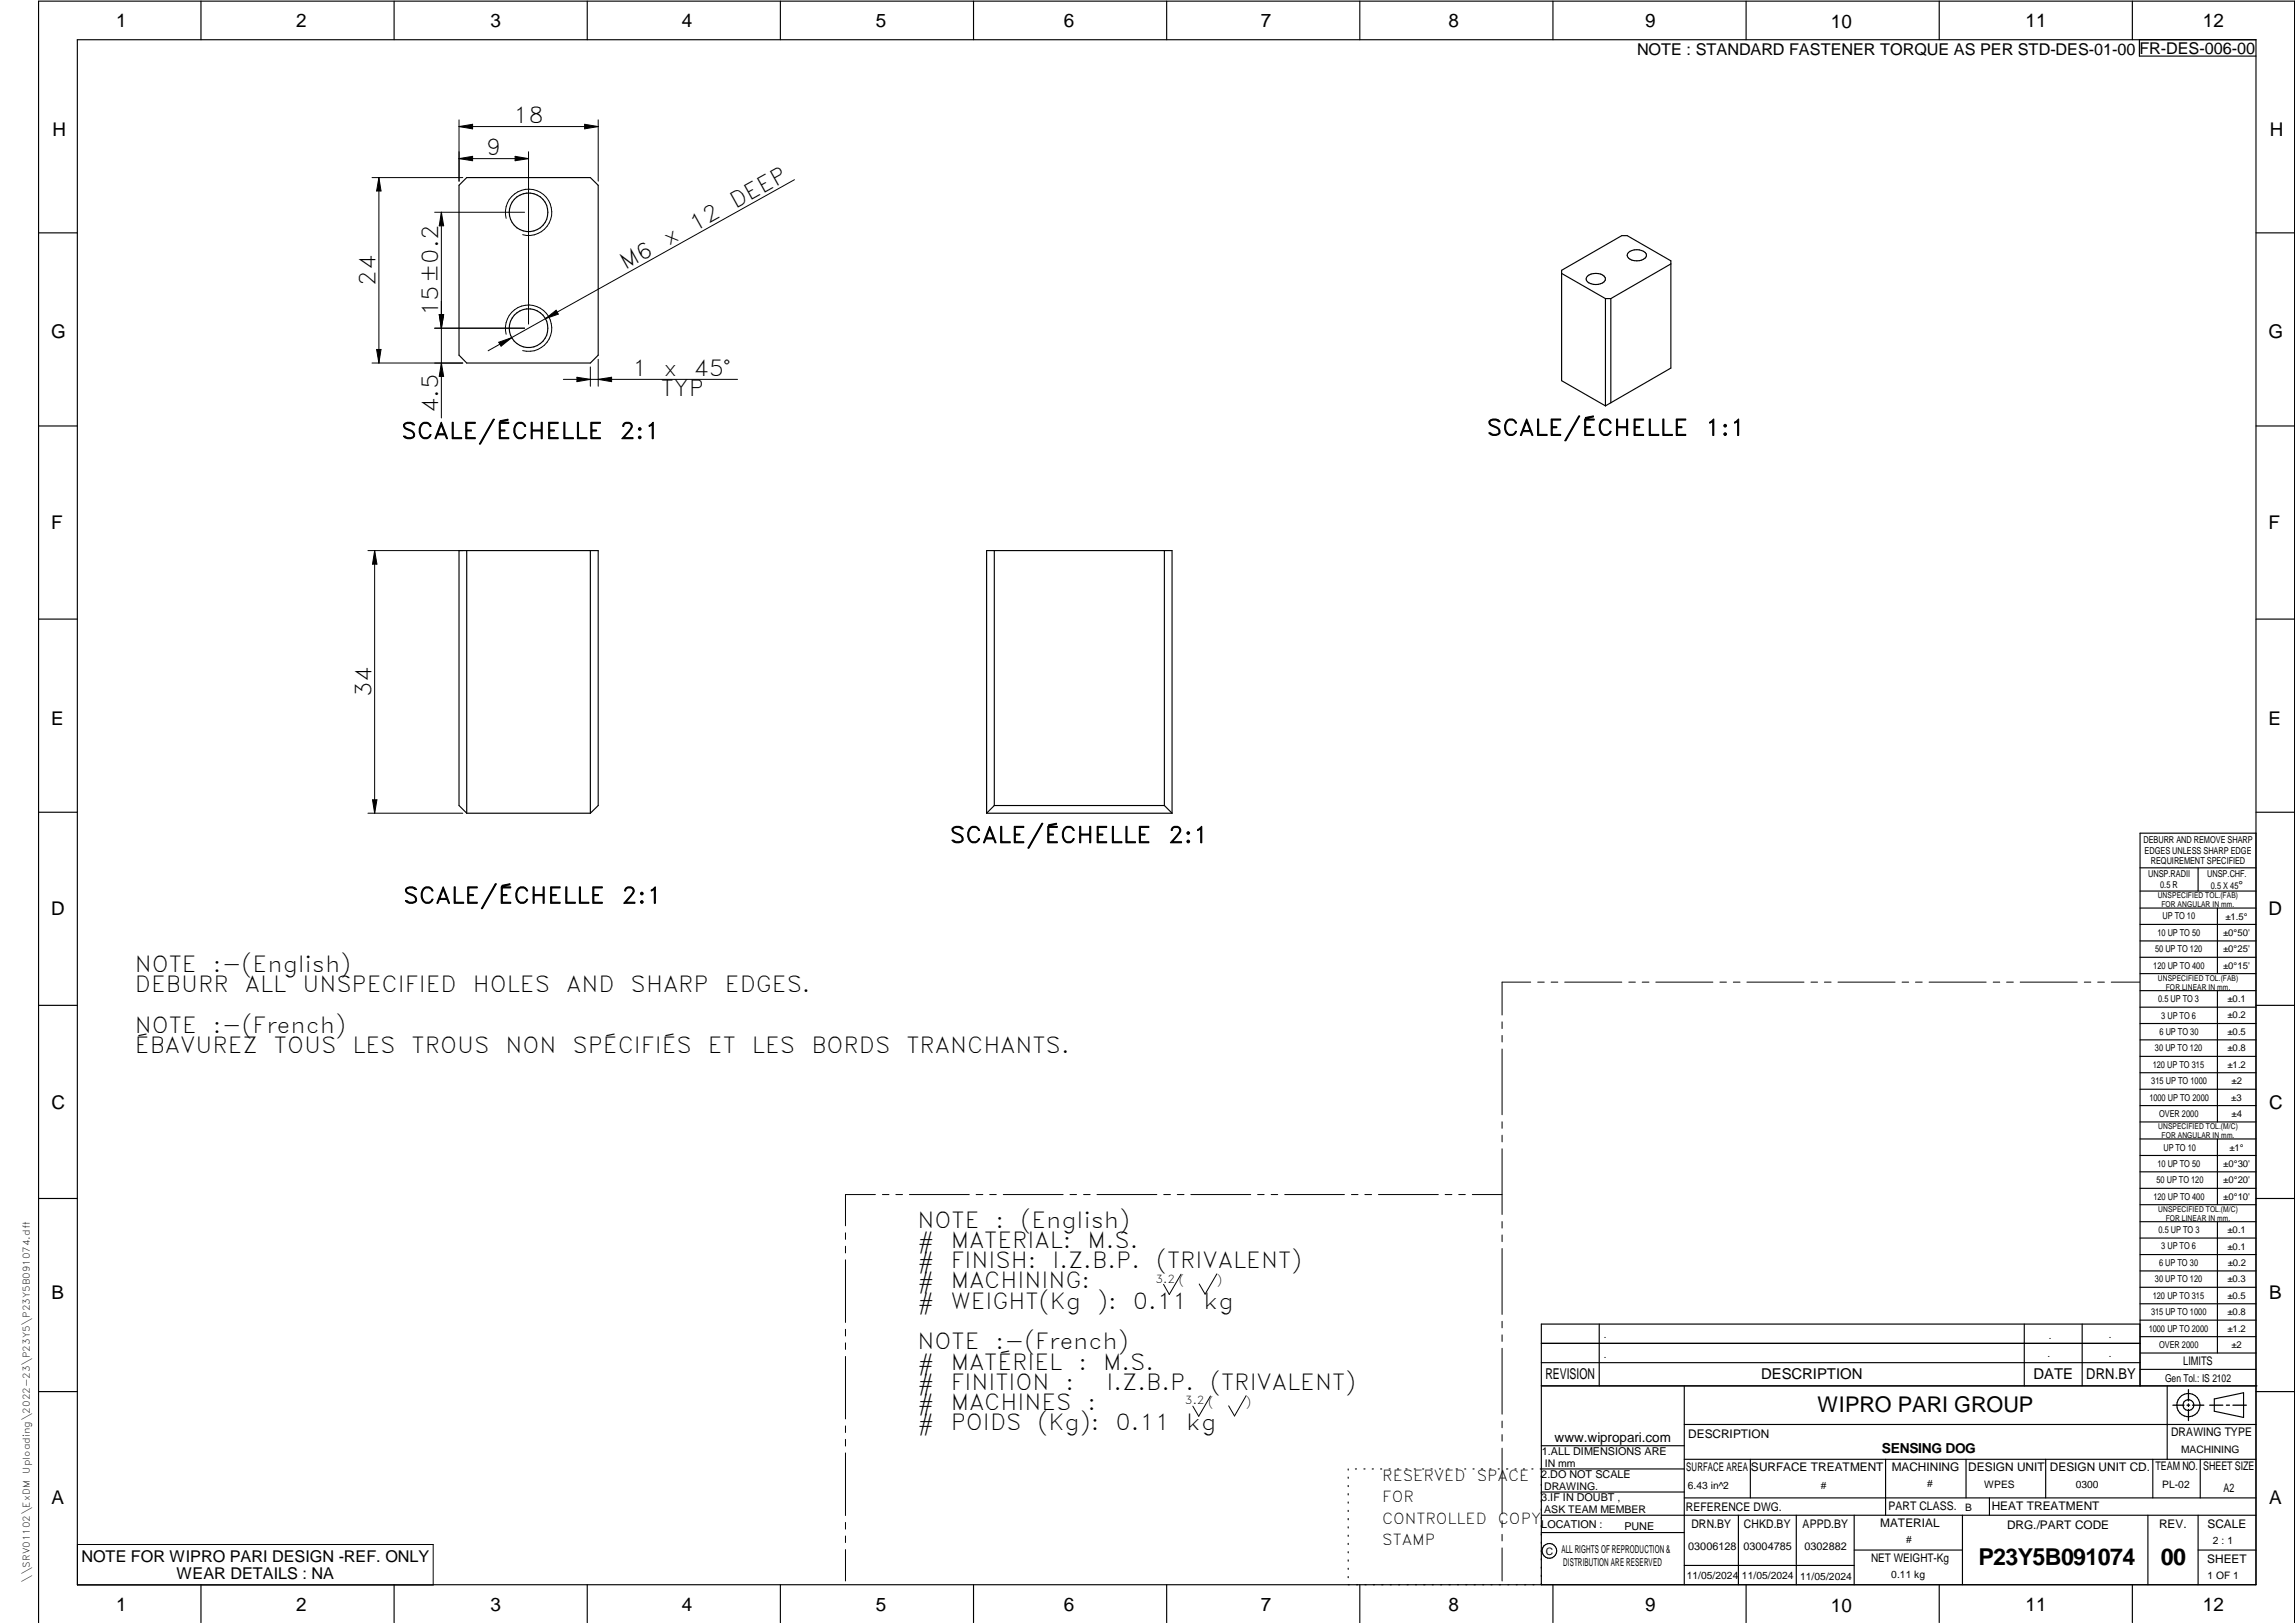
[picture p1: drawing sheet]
<svg xmlns="http://www.w3.org/2000/svg" width="594mm" height="420mm" viewBox="0 0 594 420" stroke-linecap="round" stroke-linejoin="round" font-family="sans-serif">
<defs><g id="words">
<g font-size="6">
<text x="512.1" y="405.2">P23Y5B091074</text>
<text x="559.4" y="405.2">00</text>
</g>
<g font-size="5.7">
<text x="132.9" y="31.9">18</text>
<text x="125.9" y="40.2">9</text>
<text x="179.8" y="60" transform="rotate(-29 179.8 60)">12</text>
<text x="190.4" y="54.1" transform="rotate(-29 190.4 54.1)">DEEP</text>
<text x="173.1" y="63.8" transform="rotate(-29 173.1 63.8)">x</text>
<text x="161.8" y="70" transform="rotate(-29 161.8 70)">M6</text>
<text x="97.2" y="73.9" transform="rotate(-90 97.2 73.9)">24</text>
<text x="113.4" y="81.8" transform="rotate(-90 113.4 81.8)">15±0.2</text>
<text x="163.6" y="97.4">1</text>
<text x="171.7" y="97.4">x</text>
<text x="179.5" y="97.4">45°</text>
<text x="113.4" y="107" transform="rotate(-90 113.4 107)">4.5</text>
<text x="171.1" y="102.6">TYP</text>
<text x="103.9" y="113.6">SCALE/ÉCHELLE</text>
<text x="160.4" y="113.6">2:1</text>
<text x="384.8" y="112.7">SCALE/ÉCHELLE</text>
<text x="441.4" y="112.7">1:1</text>
<text x="96.1" y="180.5" transform="rotate(-90 96.1 180.5)">34</text>
<text x="245.9" y="218.2">SCALE/ÉCHELLE</text>
<text x="302.4" y="218.2">2:1</text>
<text x="104.4" y="233.8">SCALE/ÉCHELLE</text>
<text x="160.9" y="233.8">2:1</text>
<text x="34.9" y="251.7">NOTE</text>
<text x="55.1" y="251.7">:-(English)</text>
<text x="34.9" y="256.9">DEBURR</text>
<text x="63.4" y="256.9">ALL</text>
<text x="78.3" y="256.9">UNSPECIFIED</text>
<text x="122.4" y="256.9">HOLES</text>
<text x="146.6" y="256.9">AND</text>
<text x="163.2" y="256.9">SHARP</text>
<text x="187.6" y="256.9">EDGES.</text>
<text x="34.9" y="267.4">NOTE</text>
<text x="55.1" y="267.4">:-(French)</text>
<text x="34.9" y="272.7">ÉBAVUREZ</text>
<text x="70.9" y="272.7">TOUS</text>
<text x="91.2" y="272.7">LES</text>
<text x="106.5" y="272.7">TROUS</text>
<text x="130.8" y="272.7">NON</text>
<text x="148.2" y="272.7">SPÉCIFIÉS</text>
<text x="183.3" y="272.7">ET</text>
<text x="194.7" y="272.7">LES</text>
<text x="210" y="272.7">BORDS</text>
<text x="234.6" y="272.7">TRANCHANTS.</text>
<text x="237.5" y="317.8">NOTE</text>
<text x="257.7" y="317.8">:</text>
<text x="264.1" y="317.8">(English)</text>
<text x="237.5" y="323">#</text>
<text x="246.1" y="323">MATERIAL:</text>
<text x="281.5" y="323">M.S.</text>
<text x="237.5" y="328.3">#</text>
<text x="246.1" y="328.3">FINISH:</text>
<text x="272.4" y="328.3">I.Z.B.P.</text>
<text x="299.3" y="328.3">(TRIVALENT)</text>
<text x="237.5" y="333.5">#</text>
<text x="246.1" y="333.5">MACHINING:</text>
<text x="237.5" y="338.8">#</text>
<text x="246.1" y="338.8">WEIGHT(Kg</text>
<text x="284" y="338.8">):</text>
<text x="293.3" y="338.8">0.11</text>
<text x="311.6" y="338.8">kg</text>
<text x="237.5" y="349.3">NOTE</text>
<text x="257.7" y="349.3">:-(French)</text>
<text x="237.5" y="354.5">#</text>
<text x="237.5" y="359.8">#</text>
<text x="246.1" y="359.8">FINITION</text>
<text x="246.1" y="354.5">MATÉRIEL</text>
<text x="275.8" y="359.8">:</text>
<text x="279.2" y="354.5">:</text>
<text x="285.6" y="354.5">M.S.</text>
<text x="286.4" y="359.8">I.Z.B.P.</text>
<text x="313.3" y="359.8">(TRIVALENT)</text>
<text x="237.5" y="365">#</text>
<text x="246.1" y="365">MACHINES</text>
<text x="281.5" y="365">:</text>
<text x="237.5" y="370.3">#</text>
<text x="246.1" y="370.3">POIDS</text>
<text x="268.5" y="370.3">(Kg):</text>
<text x="288.8" y="370.3">0.11</text>
<text x="307.1" y="370.3">kg</text>
</g>
<text font-size="5.6" x="470.5" y="365.5">WIPRO PARI GROUP</text>
<g font-size="4.9">
<text x="30" y="6.9">1</text>
<text x="76.7" y="6.9">2</text>
<text x="127" y="6.9">3</text>
<text x="176.5" y="6.9">4</text>
<text x="226.7" y="6.9">5</text>
<text x="275.4" y="6.9">6</text>
<text x="326.4" y="6.9">7</text>
<text x="375" y="6.9">8</text>
<text x="425.8" y="6.9">9</text>
<text x="473.9" y="7.3">10</text>
<text x="524.3" y="6.9">11</text>
<text x="570.2" y="6.9">12</text>
<text x="13.6" y="35.1">H</text>
<text x="587.6" y="35.1">H</text>
<text x="13.2" y="87.5">G</text>
<text x="587.2" y="87.5">G</text>
<text x="13.2" y="137">F</text>
<text x="587.2" y="137">F</text>
<text x="13.2" y="187.6">E</text>
<text x="587.2" y="187.6">E</text>
<text x="13.2" y="237">D</text>
<text x="587.2" y="237">D</text>
<text x="13.4" y="287.1">C</text>
<text x="587.4" y="287.1">C</text>
<text x="13.4" y="336.2">B</text>
<text x="587.4" y="336.2">B</text>
<text x="13.4" y="389.3">A</text>
<text x="587.4" y="389.3">A</text>
<text x="30" y="416.9">1</text>
<text x="76.7" y="416.9">2</text>
<text x="127" y="416.9">3</text>
<text x="176.5" y="416.9">4</text>
<text x="226.7" y="416.9">5</text>
<text x="275.4" y="416.9">6</text>
<text x="326.4" y="416.9">7</text>
<text x="375" y="416.9">8</text>
<text x="425.8" y="416.9">9</text>
<text x="473.9" y="417.3">10</text>
<text x="524.3" y="416.9">11</text>
<text x="570.2" y="416.9">12</text>
</g>
<g font-size="4.2">
<text x="423.7" y="14.3">NOTE : STANDARD FASTENER TORQUE AS PER STD-DES-01-00</text>
<text x="553.8" y="14">FR-DES-006-00</text>
<text x="21.1" y="404.3">NOTE FOR WIPRO PARI DESIGN -REF. ONLY</text>
<text x="45.7" y="408.8">WEAR DETAILS : NA</text>
</g>
<g font-size="3.9">
<text x="400" y="357.1">REVISION</text>
<text x="455.9" y="357.1">DESCRIPTION</text>
<text x="526.4" y="357.1">DATE</text>
<text x="540" y="357.1">DRN.BY</text>
<text x="357.8" y="383.3">RESERVED</text>
<text x="382.3" y="383.3">SPACE</text>
<text x="357.8" y="388.9">FOR</text>
<text x="357.8" y="394.5">CONTROLLED</text>
<text x="387.8" y="394.5">COPY</text>
<text x="357.8" y="400">STAMP</text>
</g>
<text font-size="3.6" x="487.2" y="376.1">SENSING DOG</text>
<text font-size="3.5" x="402.4" y="373.3">www.wipropari.com</text>
<g font-size="3.1">
<text x="565.1" y="353.5">LIMITS</text>
<text x="562" y="371.7">DRAWING TYPE</text>
<text x="437" y="372.3">DESCRIPTION</text>
<text x="436.5" y="380.8">SURFACE AREA</text>
<text x="453.3" y="380.8">SURFACE TREATMENT</text>
<text x="489.7" y="380.8">MACHINING</text>
<text x="509.5" y="380.8">DESIGN UNIT</text>
<text x="530.6" y="380.8">DESIGN UNIT CD.</text>
<text x="558" y="380.6">TEAM NO.</text>
<text x="570.3" y="380.7">SHEET SIZE</text>
<text x="575.6" y="386.1">A2</text>
<text x="436.4" y="391.1">REFERENCE DWG.</text>
<text x="437.8" y="395.5">DRN.BY</text>
<text x="451.4" y="395.4">CHKD.BY</text>
<text x="466.6" y="395.5">APPD.BY</text>
<text x="486.7" y="395.4">MATERIAL</text>
<text x="488.9" y="390.9">PART CLASS.</text>
<text x="515.6" y="390.9">HEAT TREATMENT</text>
<text x="519.6" y="395.9">DRG./PART CODE</text>
<text x="558.9" y="395.5">REV.</text>
<text x="571.4" y="395.6">SCALE</text>
<text x="484.3" y="404.2">NET WEIGHT-Kg</text>
<text x="571.4" y="404.7">SHEET</text>
</g>
<text font-size="3" x="579.5" y="230.1">°</text>
<g font-size="2.8">
<text x="299.1" y="332.1">3.2 (</text>
<text x="315" y="332.5">)</text>
<text x="560.4" y="357.7">Gen Tol.: IS 2102</text>
<text x="306.7" y="363.6">3.2 (</text>
<text x="322.5" y="364">)</text>
<text x="399.1" y="376.6">1.ALL DIMENSIONS ARE</text>
<text x="399" y="382.7">2.DO NOT SCALE</text>
<text x="399" y="388.7">3.IF IN DOUBT ,</text>
<text x="399" y="395.4">LOCATION :</text>
<text x="420.5" y="396">PUNE</text>
<text x="404.2" y="402">ALL RIGHTS OF REPRODUCTION &amp;</text>
<text x="437" y="401.2">03006128</text>
<text x="451.3" y="401.2">03004785</text>
<text x="467.1" y="401.2">0302882</text>
<text x="404.7" y="405.4">DISTRIBUTION ARE RESERVED</text>
</g>
<g font-size="2.7">
<text x="564.6" y="376.2">MACHINING</text>
<text x="399.9" y="379.7">IN mm</text>
<text x="399.7" y="385.7">DRAWING.</text>
<text x="436.9" y="385.4">6.43 in^2</text>
<text x="471.4" y="385.5">#</text>
<text x="498.9" y="385">#</text>
<text x="513.6" y="385.3">WPES</text>
<text x="537.3" y="385.1">0300</text>
<text x="559.7" y="385.1">PL-02</text>
<text x="399.7" y="391.8">ASK TEAM MEMBER</text>
<text x="508.7" y="391.2">B</text>
<text x="493.4" y="399.5">#</text>
<text x="572.8" y="399.7">2 : 1</text>
<text x="400.1" y="402.5">C</text>
<text x="436.6" y="408.7">11/05/2024</text>
<text x="450.9" y="408.8">11/05/2024</text>
<text x="466" y="408.9">11/05/2024</text>
<text x="489.6" y="408.5">0.11 kg</text>
<text x="571.4" y="408.7">1 OF 1</text>
</g>
<g font-size="2.5">
<text x="554.9" y="218.3">DEBURR AND REMOVE SHARP</text>
<text x="555.2" y="221">EDGES UNLESS SHARP EDGE</text>
<text x="556.1" y="227.1">UNSP.RADII</text>
<text x="556.8" y="223.8">REQUIREMENT SPECIFIED</text>
<text x="571.4" y="226.9">UNSP.CHF.</text>
<text x="559.2" y="229.9">0.5 R</text>
<text x="572.3" y="230.1">0.5 X 45</text>
<text x="559.8" y="238">UP TO 10</text>
<text x="576.1" y="238.1">±1.5°</text>
<text x="558.5" y="242.2">10 UP TO 50</text>
<text x="575.5" y="242.3">±0°50'</text>
<text x="557.4" y="250.7">120 UP TO 400</text>
<text x="557.9" y="246.5">50 UP TO 120</text>
<text x="575.5" y="250.7">±0°15'</text>
<text x="575.5" y="246.5">±0°25'</text>
<text x="558.7" y="259.4">0.5 UP TO 3</text>
<text x="559.5" y="263.7">3 UP TO 6</text>
<text x="576.6" y="263.6">±0.2</text>
<text x="576.6" y="259.4">±0.1</text>
<text x="559" y="267.9">6 UP TO 30</text>
<text x="576.6" y="267.9">±0.5</text>
<text x="557.8" y="272.2">30 UP TO 120</text>
<text x="576.6" y="272.2">±0.8</text>
<text x="556.9" y="280.7">315 UP TO 1000</text>
<text x="557.3" y="276.4">120 UP TO 315</text>
<text x="576.6" y="276.4">±1.2</text>
<text x="577.7" y="280.7">±2</text>
<text x="556.4" y="284.9">1000 UP TO 2000</text>
<text x="577.6" y="284.9">±3</text>
<text x="558.9" y="289.2">OVER 2000</text>
<text x="577.7" y="289.3">±4</text>
<text x="560" y="297.9">UP TO 10</text>
<text x="577.1" y="297.9">±1°</text>
<text x="558.5" y="302.1">10 UP TO 50</text>
<text x="575.5" y="302.1">±0°30'</text>
<text x="557.4" y="310.6">120 UP TO 400</text>
<text x="558.2" y="306.3">50 UP TO 120</text>
<text x="575.5" y="310.6">±0°10'</text>
<text x="575.5" y="306.4">±0°20'</text>
<text x="558.8" y="319.2">0.5 UP TO 3</text>
<text x="559.4" y="323.4">3 UP TO 6</text>
<text x="576.6" y="319.2">±0.1</text>
<text x="576.6" y="323.5">±0.1</text>
<text x="558.9" y="327.7">6 UP TO 30</text>
<text x="576.7" y="327.7">±0.2</text>
<text x="557.8" y="332">30 UP TO 120</text>
<text x="576.6" y="332">±0.3</text>
<text x="556.8" y="340.5">315 UP TO 1000</text>
<text x="557.3" y="336.3">120 UP TO 315</text>
<text x="576.6" y="336.3">±0.5</text>
<text x="576.6" y="340.5">±0.8</text>
<text x="415.2" y="346.4">.</text>
<text x="530.3" y="346.5">.</text>
<text x="545.9" y="346.4">.</text>
<text x="556.2" y="344.7">1000 UP TO 2000</text>
<text x="576.6" y="344.7">±1.2</text>
<text x="415.2" y="351.5">.</text>
<text x="530" y="351.3">.</text>
<text x="545.9" y="351.4">.</text>
<text x="558.9" y="349">OVER 2000</text>
<text x="577.6" y="349">±2</text>
</g>
<g font-size="2.4">
<text x="7.7" y="381.5" transform="rotate(-90 7.7 381.5)">Uploading\2022-23\P23Y5\P23Y5B091074.dft</text>
<text x="7.7" y="409.8" transform="rotate(-90 7.7 409.8)">\\SRV01102\ExDM</text>
</g>
<g font-size="2.1">
<text x="558.5" y="232.4">UNSPECIFIED TOL.(FAB)</text>
<text x="559.5" y="234.7">FOR ANGULAR IN mm.</text>
<text x="558.6" y="253.9">UNSPECIFIED TOL.(FAB)</text>
<text x="560.7" y="256.3">FOR LINEAR IN mm.</text>
<text x="558.7" y="292.3">UNSPECIFIED TOL.(M/C)</text>
<text x="559.6" y="294.7">FOR ANGULAR IN mm.</text>
<text x="558.7" y="313.7">UNSPECIFIED TOL.(M/C)</text>
<text x="560.6" y="316.1">FOR LINEAR IN mm.</text>
</g>
</g></defs>
<g fill="none" stroke="#000" stroke-width=".3">
<path d="M20 10.3h564v400h-564zM52 .3v10M102 .3v10M152 .3v10M202 .3v10M252 .3v10M302 .3v10M352 .3v10M402 .3v10M452 .3v10M502 .3v10M552 .3v10"/>
<path d="M553.8 10.3v4.2h30.2M118.8 48l2-2h32l2 2v43.9l-2 2.1h-32l-2-2.1zM10 60.3h10M404.2 70.8l11.4 6.5M410.9 71.5a3.4 3.4 0 0 1 4.6 .3 1.57 1.57 0 0 1-1.8 1.8 3.2 3.2 0 0 1-3-1v-.8zM415.6 77.3h1.4M415.6 77.3v27.8M417 77.3v27M421.5 65.4a3.4 3.4 0 0 1 4.6 .3 1.57 1.57 0 0 1-1.8 1.8 2.56 2.56 0 0 1-3.1-1.4zM432.5 68.3l-15.5 9M584 60.3h10M10 110.3h10"/>
<path d="M417 104.3l15.5-9v-27.8l-11.3-6.5h-1.4l-15.6 9v28.6l11.4 6.5M417 104.3l-1.4 .8M584 110.3h10M120.8 142.5v68M152.8 142.5v68M257.4 142.5v66M301.4 142.5v66M10 160.3h10M584 160.3h10M10 210.3h10M120.8 210.5h32M152.8 210.5l2-2v-66h-36v66l2 2"/>
<path d="M255.4 210.5v-68h48v68M255.4 210.5h48M257.4 208.5h44M257.4 208.5l-2 2M301.4 208.5l2 2M584 215.7h-30v143.1M584 210.3h10M554 224.7h30M554 230.7h30M554 235.1h30M554 239.3h30M569 224.7v6"/>
<path d="M574 235.1v17M554 243.6h30M554 247.8h30M554 252.1h30M554 256.5h30M574 256.5v33.9M10 260.3h10M554 260.7h30M554 265h30M554 269.2h30M554 273.5h30M554 277.7h30"/>
<path d="M584 260.3h10M554 282h30M554 286.2h30M554 290.4h30M554 294.9h30M554 299.1h30M574 294.9v17M10 310.3h10M554 303.4h30M554 307.6h30M554 311.9h30M554 316.3h30"/>
<path d="M574 316.3v34M584 310.3h10M554 320.5h30M554 324.8h30M554 329h30M554 333.2h30M554 337.5h30M399 358.8h185.2M399 352.8h155M399 347.8h155M414 342.8v16M436 358.8v51.5"/>
<path d="M524 342.8v16M539 342.8v16M554 341.8h30M554 346h30M554 350.3h30M554 354.5h30M554 342.8h-155v67.5M561 358.8v19M10 360.3h10M399 374.3h37M436 377.8h148M453.1 377.8v10"/>
<path d="M488.1 377.8v14.5M508.9 377.8v10M529.5 377.8v10M557.3 377.8v10M569.5 377.8v10M573.2 362.2l7.6-1.6v6.3l-7.6-1.6zM584 368.8h-148M584 360.3h10M349 380.3v.3M349 382.4v.3M349 384.6v.3M349 386.7v.3"/>
<path d="M349 388.8v.3M349 391v.3M349 393.1v.3M349 395.3v.3M349 397.4v.3M349 399.5v.3M350.9 380.3h.2M353.1 380.3h.2M355.2 380.3h.3M357.4 380.3h.3M359.6 380.3h.3M361.7 380.3h.3"/>
<path d="M363.9 380.3h.3M366.1 380.3h.3M368.3 380.3h.2M370.4 380.3h.3M372.6 380.3h.3M374.8 380.3h.3M376.9 380.3h.4M379.1 380.3h.3M381.3 380.3h.3M383.4 380.3h.4M385.6 380.3h.3M387.8 380.3h.3"/>
<path d="M390 380.3h.3M392.2 380.3h.3M394.3 380.3h.3M396.5 380.3h.3M398.7 380.3h37.3M399 396.7h37M399 392.3h185M399 386.2h37M436 387.8h148M450 392.3v18M465 392.3v18M480 392.3v18"/>
<path d="M508 392.3v18M515 387.8v4.5M556 392.3v18M569 392.3v18M52 410.3v9.7M102 410.3v9.7M152 410.3v9.7M202 410.3v9.7M252 410.3v9.7M302 410.3v9.7M349 401.7v.3M349 403.8v.4"/>
<path d="M349 406v.3M349 408.1v.3M352 410.3v9.7M402 410.3v9.7M436 405.3h44M452 410.3v9.7M480 401.3h28M502 410.3v9.7M552 410.3v9.7M569 401.3h15M10 420v-419.7h584v419.7"/>
<circle cx="136.8" cy="55" r="5"/>
<circle cx="136.8" cy="85" r="5"/>
<circle cx="566.5" cy="363.7" r="1.39"/>
<circle cx="566.5" cy="363.8" r="3"/>
<circle cx="401.1" cy="401.5" r="1.9"/>
</g>
<g fill="none" stroke="#000" stroke-width=".26">
<path d="M118.8 31v15.9M118.8 32.8l3.5-.6v1.2zM118.8 32.8h36M136.8 39.3v44.6M151.3 32.2l3.5 .6-3.5 .6zM154.8 31v15.9M96.3 46h23.5M98.1 46v48M98.1 46l.5 3.4h-1.1zM112.5 54.9h23.3M114.3 54.9v53.3M114.3 54.9l.5 3.6h-1.1z"/>
<path d="M118.8 41.1l3.5-.6v1.1zM118.8 41.1h18M131 56.5a6 6 0 0 1 5.3-7.5 6 6 0 0 1 6.5 6.4 6 6 0 0 1-7.5 5.3M133.3 40.5l3.5 .6-3.5 .5zM205.6 46.5l-79.2 44.3M96.3 94h23.5M97.5 90.5h1.1l-.5 3.5zM112.5 85h23.3M113.7 81.4h1.1l-.5 3.6zM114.3 94l.5 3.5h-1.1zM129.1 88.6l3.4-1.2-2.8 2.2zM131 86.5a6 6 0 0 1 5.3-7.5 6 6 0 0 1 6.5 6.4 6 6 0 0 1-7.5 5.4"/>
<path d="M141.2 82.5l2.8-2.2 .5 1zM145.8 98.2h45.1M149.3 97.7l3.5 .5-3.5 .6zM152.8 95v5M154.8 98.2l3.5-.5v1.1zM154.8 93v7M95.2 142.5h24.6M97 142.5v68M97 142.5l.6 3.5h-1.2zM95.2 210.5h24.6M96.4 207.1h1.2l-.6 3.4zM396.2 254.3h-7.4v8.5"/>
<path d="M398.1 254.3h1.6M401.5 254.3h1.8M405 254.3h14.8M421.6 254.3h1.7M425.1 254.3h1.7M428.6 254.3h14.8M445.2 254.3h1.7M448.7 254.3h1.7M452.2 254.3h14.8M468.8 254.3h1.7M472.3 254.3h1.7M475.8 254.3h14.8"/>
<path d="M492.4 254.3h1.7M495.8 254.3h1.8M499.4 254.3h14.7M516 254.3h1.6M519.4 254.3h1.8M522.9 254.3h14.8M539.5 254.3h1.7M543 254.3h1.7M546.5 254.3h7.4M388.8 264.5v1.8M388.8 268.1v1.6M388.8 271.6v17"/>
<path d="M388.8 290.4v1.7M388.8 293.9v1.7M388.8 297.4v17M218.9 319.2v1.6M226.6 309.2h-7.7v8.1M228.4 309.2h1.7M231.9 309.2h1.7M235.4 309.2h15.5M252.7 309.2h1.7M256.2 309.2h1.7M259.7 309.2h15.5M277 309.2h1.7"/>
<path d="M280.5 309.2h1.7M284 309.2h15.5M301.2 309.2h1.8M304.8 309.2h1.7M308.3 309.2h15.5M325.5 309.2h1.7M329.1 309.2h1.6M332.6 309.2h15.4M349.8 309.2h1.7M353.3 309.2h1.7M356.8 309.2h15.5M374.1 309.2h1.7"/>
<path d="M377.6 309.2h1.7M381.1 309.2h7.7M388.8 316.2v1.7M388.8 319.7v1.7M218.9 322.6v1.8M218.9 326.1v16.2M305.7 329.9l-3 5.2-1.5-2.6M315 329.8l-3.1 5.2-1.5-2.6M388.8 323.2v17.1M218.9 344.1v1.8M218.9 347.6v1.7M218.9 351.2v16.1"/>
<path d="M388.8 342.1v1.6M388.8 345.6v1.7M388.8 349v17.1M218.9 369.1v1.7M218.9 372.6v1.8M218.9 376.1v16.2M313.3 361.4l-3 5.2-1.5-2.6M322.6 361.3l-3 5.3-1.6-2.7M388.8 367.9v1.7M388.8 371.4v1.7M388.8 374.9v17M20.1 399.8h92v10.5h-92z"/>
<path d="M218.9 394.1v1.8M218.9 397.6v1.7M388.8 393.7v1.7M388.8 397.2v1.7M218.9 401.2v8.1M388.8 400.7v8.6"/>
</g>
<path d="M566.5 359.7v3M562.5 363.8h2.9M566.1 363.8h.7M566.5 363.4v.7M566.5 364.9v2.8M567.6 363.8h2.9M572 363.8h3.4M576.3 363.8h.8M578 363.8h3.5" fill="none" stroke="#000" stroke-width=".34"/>
<g fill="#000">
<path d="M118.8 32.8l3.5-.6v1.2zM151.3 32.2l3.5 .6-3.5 .6zM98.1 46l.5 3.4h-1.1zM114.3 54.9l.5 3.6h-1.1zM118.8 41.1l3.5-.6v1.1zM133.3 40.5l3.5 .6-3.5 .5zM97.5 90.5h1.1l-.5 3.5zM114.3 94l.5 3.5h-1.1zM113.7 81.4h1.1l-.5 3.6zM129.1 88.6l3.4-1.2-2.8 2.2zM141.2 82.5l2.8-2.2 .5 1zM149.3 97.7l3.5 .5-3.5 .6z"/>
<path d="M154.8 98.2l3.5-.5v1.1zM97 142.5l.6 3.5h-1.2zM96.4 207.1h1.2l-.6 3.4z"/>
</g>
<use href="#words"/>
</svg>
